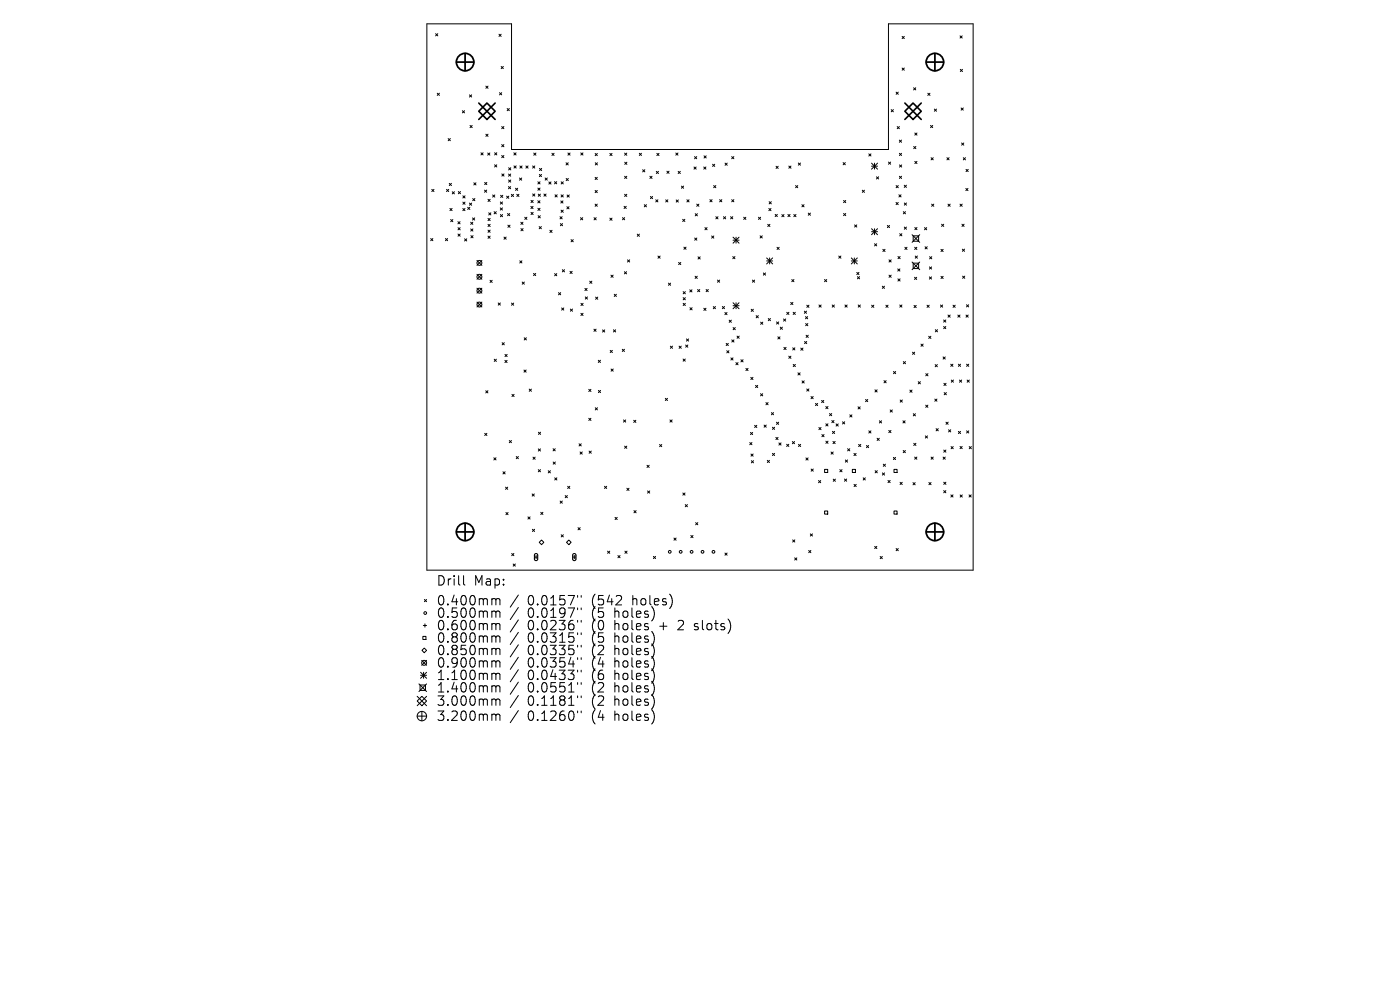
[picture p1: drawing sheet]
<svg xmlns="http://www.w3.org/2000/svg" width="297mm" height="210mm" viewBox="0 0 297 210" stroke-linecap="round" stroke-linejoin="round" font-family="sans-serif">
<defs><g id="words">
<g font-size="2.8">
<text x="92.5" y="124.5">Drill</text>
<text x="100.5" y="124.5">Map:</text>
<text x="92.5" y="128.7">0.400mm</text>
<text x="92.5" y="131.3">0.500mm</text>
<text x="111.9" y="128.7">0.0157&quot;</text>
<text x="111.9" y="131.3">0.0197&quot;</text>
<text x="125.7" y="128.7">(542</text>
<text x="125.7" y="131.3">(5</text>
<text x="130.6" y="131.3">holes)</text>
<text x="134.4" y="128.7">holes)</text>
<text x="92.5" y="134">0.600mm</text>
<text x="92.5" y="136.6">0.800mm</text>
<text x="111.9" y="134">0.0236&quot;</text>
<text x="111.9" y="136.6">0.0315&quot;</text>
<text x="125.7" y="134">(0</text>
<text x="125.7" y="136.6">(5</text>
<text x="130.6" y="134">holes</text>
<text x="130.6" y="136.6">holes)</text>
<text x="140.4" y="134">+</text>
<text x="144.6" y="134">2</text>
<text x="148.2" y="134">slots)</text>
<text x="92.5" y="139.3">0.850mm</text>
<text x="92.5" y="141.9">0.900mm</text>
<text x="111.9" y="139.3">0.0335&quot;</text>
<text x="111.9" y="141.9">0.0354&quot;</text>
<text x="125.7" y="139.3">(2</text>
<text x="125.7" y="141.9">(4</text>
<text x="130.6" y="139.3">holes)</text>
<text x="130.6" y="141.9">holes)</text>
<text x="92.5" y="144.5">1.100mm</text>
<text x="92.5" y="147.2">1.400mm</text>
<text x="111.9" y="144.5">0.0433&quot;</text>
<text x="111.9" y="147.2">0.0551&quot;</text>
<text x="125.7" y="144.5">(6</text>
<text x="125.7" y="147.2">(2</text>
<text x="130.6" y="144.5">holes)</text>
<text x="130.6" y="147.2">holes)</text>
<text x="92.5" y="150">3.000mm</text>
<text x="92.5" y="153.2">3.200mm</text>
<text x="111.9" y="150">0.1181&quot;</text>
<text x="111.9" y="153.2">0.1260&quot;</text>
<text x="125.7" y="150">(2</text>
<text x="125.7" y="153.2">(4</text>
<text x="130.6" y="150">holes)</text>
<text x="130.6" y="153.2">holes)</text>
</g>
</g></defs>
<g fill="none" stroke="#000" stroke-width=".21">
<path d="M90.6 5.1h17.9v26.6h80v-26.6h17.9v115.8h-115.8zM92.4 7.1l.5 .5M92.8 19.8l.4 .4M92.9 7.1l-.5 .5M93.2 19.8l-.4 .4M103.1 18.3l.4 .4M103.5 18.3l-.4 .4M105.9 7.3l.4 .4M106 19.7l.4 .4M106.3 7.3l-.4 .4M106.3 14.1l.5 .5M106.4 19.7l-.4 .4"/>
<path d="M106.8 14.1l-.5 .5M190.1 19.5l.5 .5M190.6 19.5l-.5 .5M191.4 7.7l.4 .5M191.4 14.4l.4 .5M191.8 7.7l-.4 .5M191.8 14.4l-.4 .5M193.8 18.6l.5 .5M194.3 18.6l-.5 .5M196.8 19.8l.5 .4M197.3 19.8l-.5 .4M203.7 7.6l.4 .5"/>
<path d="M203.7 14.7l.5 .5M204.1 7.6l-.4 .5M204.2 14.7l-.5 .5M95.1 29.4l.4 .5M95.3 38.9l.5 .5M95.5 29.4l-.4 .5M95.8 38.9l-.5 .5M98.1 23.5l.5 .4M98.6 23.5l-.5 .4M99.6 20.1l.5 .5M99.7 26.6l.5 .5M100.1 20.1l-.5 .5"/>
<path d="M100.2 26.6l-.5 .5M100.5 38.8l.5 .4M101 38.8l-.5 .4M102 32.4l.5 .5M102.5 32.4l-.5 .5M102.8 38.7l.5 .5M103.1 28.5l.4 .4M103.3 38.7l-.5 .5M103.5 32.4l.4 .5M103.5 28.5l-.4 .4M103.9 32.4l-.4 .5M104.9 35l.5 .4"/>
<path d="M104.9 32.4l.5 .5M105.4 35l-.5 .4M105.4 32.4l-.5 .5M106.4 26.8l.5 .5M106.4 30.7l.5 .4M106.4 33l.5 .5M106.5 36.9l.4 .5M106.9 26.8l-.5 .5M106.9 30.7l-.5 .4M106.9 33l-.5 .5M106.9 36.9l-.4 .5M107.6 23l.5 .5"/>
<path d="M107.9 39.6l.4 .4M107.9 36.9l.4 .5M107.9 38.2l.5 .4M107.9 35.6l.5 .4M108.1 23l-.5 .5M108.3 39.6l-.4 .4M108.3 36.9l-.4 .5M108.4 38.2l-.5 .4M108.4 35.6l-.5 .4M109 32.4l.5 .5M109 35.2l.5 .5M109.4 39.9l.4 .5"/>
<path d="M109.5 32.4l-.5 .5M109.5 35.2l-.5 .5M109.8 39.9l-.4 .5M110.2 37.8l.5 .4M110.3 35.2l.5 .5M110.7 37.8l-.5 .4M110.8 35.2l-.5 .5M111.6 35.2l.4 .5M112 35.2l-.4 .5M113 35.2l.5 .5M113.2 32.5l.5 .4M113.5 35.2l-.5 .5"/>
<path d="M113.7 32.5l-.5 .4M114.1 38.6l.5 .4M114.1 39.9l.5 .5M114.4 37l.5 .5M114.5 35.7l.4 .5M114.6 38.6l-.5 .4M114.6 39.9l-.5 .5M114.9 37l-.5 .5M114.9 35.7l-.4 .5M115.6 37.8l.5 .4M116.1 37.8l-.5 .4M116.4 38.6l.5 .5"/>
<path d="M116.9 38.6l-.5 .5M117.1 32.5l.4 .5M117.5 32.5l-.4 .5M117.6 38.5l.5 .5M118.1 38.5l-.5 .5M119 38.6l.5 .4M119.5 38.6l-.5 .4M120.1 34.5l.4 .5M120.1 37.9l.5 .4M120.5 32.5l.4 .4M120.5 34.5l-.4 .5M120.6 37.9l-.5 .4"/>
<path d="M120.9 32.5l-.4 .4M123.2 32.4l.5 .5M123.7 32.4l-.5 .5M126.3 37.6l.4 .5M126.3 32.6l.4 .4M126.3 34.5l.4 .5M126.7 37.6l-.4 .5M126.7 32.6l-.4 .4M126.7 34.5l-.4 .5M129.4 32.5l.4 .5M129.8 32.5l-.4 .5M132.5 32.5l.5 .4"/>
<path d="M132.5 37.4l.5 .5M132.5 34.4l.5 .5M133 37.4l-.5 .5M133 32.5l-.5 .4M133 34.4l-.5 .5M135.6 32.5l.5 .5M136.1 32.5l-.5 .5M136.3 36l.5 .5M136.8 36l-.5 .5M137.9 37.4l.4 .5M138.3 37.4l-.4 .5M139.2 36.3l.5 .5"/>
<path d="M139.3 32.5l.5 .5M139.7 36.3l-.5 .5M139.8 32.5l-.5 .5M141.5 36.3l.4 .5M141.9 36.3l-.4 .5M143.4 32.5l.4 .4M143.8 32.5l-.4 .4M143.9 36.3l.4 .5M144.3 36.3l-.4 .5M144.6 39.5l.4 .4M145 39.5l-.4 .4M147.2 35.4l.5 .5"/>
<path d="M147.3 33.2l.5 .5M147.7 35.4l-.5 .5M147.8 33.2l-.5 .5M149.3 35.4l.5 .5M149.4 33.1l.4 .4M149.8 35.4l-.5 .5M149.8 33.1l-.4 .4M151.2 34.8l.4 .5M151.4 39.4l.5 .4M151.6 34.8l-.4 .5M151.9 39.4l-.5 .4M153.8 34.6l.5 .5"/>
<path d="M154.3 34.6l-.5 .5M155.2 33.2l.5 .5M155.7 33.2l-.5 .5M164.6 35.3l.5 .4M165.1 35.3l-.5 .4M167.3 35.2l.5 .5M167.8 35.2l-.5 .5M168.8 39.4l.4 .4M169.2 39.4l-.4 .4M169.4 34.6l.4 .4M169.8 34.6l-.4 .4M178.9 34.5l.4 .5"/>
<path d="M179.3 34.5l-.4 .5M184.3 32.6l.5 .5M184.8 32.6l-.5 .5M184.9 34.6l1.3 1.3M184.9 35.2h1.3M185.5 34.6v1.3M185.9 37.5l.5 .5M186.2 34.6l-1.3 1.3M186.4 37.5l-.5 .5M188.5 34.4l.4 .4M188.9 34.4l-.4 .4M189.1 23.3l.4 .4"/>
<path d="M189.5 23.3l-.4 .4M190.1 39.4l.5 .4M190.3 26.8l.5 .5M190.6 39.4l-.5 .4M190.8 29.7l.5 .5M190.8 26.8l-.5 .5M190.8 32.5l.5 .5M190.8 37.4l.5 .5M190.8 35l.5 .4M191.3 29.7l-.5 .5M191.3 32.5l-.5 .5M191.3 37.4l-.5 .5"/>
<path d="M191.3 35l-.5 .4M191.8 39.3l.5 .5M192.3 39.3l-.5 .5M193.8 31.1l.5 .4M194.1 28.2l.4 .5M194.1 34.2l.4 .5M194.3 31.1l-.5 .4M194.5 28.2l-.4 .5M194.5 34.2l-.4 .5M197.4 26.6l.5 .5M197.5 33.5l.5 .4M197.9 26.6l-.5 .5"/>
<path d="M198 33.5l-.5 .4M198.2 23.1l.5 .5M198.7 23.1l-.5 .5M200.9 33.5l.4 .4M201.3 33.5l-.4 .4M203.9 22.9l.5 .5M204 30.3l.5 .5M204.4 22.9l-.5 .5M204.4 33.5l.4 .4M204.5 30.3l-.5 .5M204.8 33.5l-.4 .4M204.9 40l.5 .4"/>
<path d="M204.9 35.9l.5 .5M205.4 40l-.5 .4M205.4 35.9l-.5 .5M91.4 50.6l.4 .5M91.6 40.2l.5 .4M91.8 50.6l-.4 .5M92.1 40.2l-.5 .4M94.5 50.6l.5 .5M94.7 40.2l.5 .4M95 50.6l-.5 .5M95.2 40.2l-.5 .4M95.4 44.2l.5 .5"/>
<path d="M95.6 46.6l.5 .4M95.9 44.2l-.5 .5M95.9 40.7l.5 .4M96.1 46.6l-.5 .4M96.4 40.7l-.5 .4M97.1 47l.5 .5M97.2 48.3l.4 .5M97.2 49.6l.4 .5M97.2 40.6l.5 .5M97.6 47l-.5 .5M97.6 48.3l-.4 .5M97.6 49.6l-.4 .5"/>
<path d="M97.7 40.6l-.5 .5M98.2 44.2l.4 .5M98.2 41.5l.5 .5M98.2 42.9l.5 .4M98.6 50.7l.4 .4M98.6 44.2l-.4 .5M98.7 41.5l-.5 .5M98.7 42.9l-.5 .4M99 50.7l-.4 .4M99.2 44l.5 .4M99.6 43.1l.5 .4M99.7 44l-.5 .4"/>
<path d="M99.9 47.1l.4 .5M99.9 48.6l.4 .4M99.9 50l.5 .5M100.1 43.1l-.5 .4M100.2 46.2l.5 .5M100.3 42.1l.4 .5M100.3 47.1l-.4 .5M100.3 48.6l-.4 .4M100.4 50l-.5 .5M100.7 46.2l-.5 .5M100.7 42.1l-.4 .5M101.2 55.2l1 1.1"/>
<path d="M101.2 58.2l1 1M102.2 58.2l-1 1M102.2 55.2l-1 1.1M102.8 40.3l.4 .5M103.2 40.3l-.4 .5M103.5 42.3l.5 .4M103.5 46.3l.5 .5M103.5 47.6l.5 .5M103.5 48.8l.5 .5M103.5 50.1l.5 .5M103.7 45.1l.4 .5M104 59.5l.4 .4"/>
<path d="M104 42.3l-.5 .4M104 46.3l-.5 .5M104 47.6l-.5 .5M104 48.8l-.5 .5M104 50.1l-.5 .5M104.1 45.1l-.4 .5M104.4 59.5l-.4 .4M104.5 41.4l.5 .4M104.8 44.9l.5 .5M105 41.4l-.5 .4M105.3 44.9l-.5 .5M106.1 44.1l.5 .5"/>
<path d="M106.1 42.8l.5 .5M106.2 45.5l.4 .5M106.2 41.4l.5 .5M106.6 44.1l-.5 .5M106.6 42.8l-.5 .5M106.6 45.5l-.4 .5M106.7 41.4l-.5 .5M106.9 50.3l.5 .5M107.4 50.3l-.5 .5M107.5 41.6l.4 .5M107.7 45.3l.4 .5M107.7 47.8l.5 .4"/>
<path d="M107.9 41.6l-.4 .5M108.1 45.3l-.4 .5M108.2 47.8l-.5 .4M108.5 41.2l.4 .5M108.9 41.2l-.4 .5M109.6 41.2l.5 .5M110.1 41.2l-.5 .5M110.3 55.3l.4 .5M110.5 47.1l.5 .5M110.5 48.5l.5 .5M110.7 55.3l-.4 .5M110.8 59.8l.4 .5"/>
<path d="M111 47.1l-.5 .5M111 48.5l-.5 .5M111.2 59.8l-.4 .5M111.3 46.1l.5 .4M111.8 46.1l-.5 .4M112.6 43.8l.5 .5M112.6 42.5l.5 .5M112.6 45.1l.5 .4M113 41.1l.5 .5M113.1 43.8l-.5 .5M113.1 42.5l-.5 .5M113.1 45.1l-.5 .4"/>
<path d="M113.2 58l.5 .5M113.5 41.1l-.5 .5M113.7 58l-.5 .5M114.1 42.6l.5 .4M114.1 44.2l.5 .4M114.2 45.8l.4 .4M114.2 41.2l.5 .4M114.4 48.1l.4 .4M114.6 42.6l-.5 .4M114.6 44.2l-.5 .4M114.6 45.8l-.4 .4M114.7 41.2l-.5 .4"/>
<path d="M114.8 48.1l-.4 .4M115.4 41.2l.5 .4M115.9 41.2l-.5 .4M116.7 48.9l.4 .4M117.1 48.9l-.4 .4M117.7 58l.4 .5M117.7 41.3l.5 .5M118.1 58l-.4 .5M118.2 41.3l-.5 .5M118.8 46l.5 .4M118.9 47.4l.4 .5M119 42.6l.4 .5"/>
<path d="M119 41.3l.5 .5M119 44.6l.5 .4M119.3 46l-.5 .4M119.3 57.2l.5 .5M119.3 47.4l-.4 .5M119.4 42.6l-.4 .5M119.5 41.3l-.5 .5M119.5 44.6l-.5 .4M119.8 57.2l-.5 .5M120.3 43.8l.4 .5M120.3 41.4l.5 .4M120.7 43.8l-.4 .5"/>
<path d="M120.8 41.4l-.5 .4M120.9 57.6l.5 .4M121.2 50.8l.4 .5M121.4 57.6l-.5 .4M121.6 50.8l-.4 .5M123.2 46.2l.4 .4M123.6 46.2l-.4 .4M125.1 59.6l.5 .5M125.6 59.6l-.5 .5M126 46.2l.5 .4M126.3 40.4l.4 .5M126.3 43.3l.4 .5"/>
<path d="M126.5 46.2l-.5 .4M126.7 40.4l-.4 .5M126.7 43.3l-.4 .5M129.4 46.3l.4 .4M129.6 58.4l.5 .4M129.8 46.3l-.4 .4M130.1 58.4l-.5 .4M132.1 46.2l.4 .4M132.4 43.8l.5 .4M132.5 57.6l.4 .5M132.5 41.2l.5 .5M132.5 46.2l-.4 .4"/>
<path d="M132.9 43.8l-.5 .4M132.9 57.6l-.4 .5M133 41.2l-.5 .5M133.1 55.1l.5 .5M133.6 55.1l-.5 .5M135.2 49.7l.5 .4M135.7 49.7l-.5 .4M136.7 43.4l.4 .5M137.1 43.4l-.4 .5M138 41.7l.4 .4M138.4 41.7l-.4 .4M139.1 42.4l.5 .4"/>
<path d="M139.6 42.4l-.5 .4M139.6 54.3l.4 .5M140 54.3l-.4 .5M141.2 42.4l.5 .4M141.7 42.4l-.5 .4M143.4 42.4l.5 .5M143.9 42.4l-.5 .5M144 55.7l.4 .4M144.4 55.7l-.4 .4M144.8 46.5l.5 .5M145.1 52.4l.4 .5M145.3 46.5l-.5 .5"/>
<path d="M145.5 52.4l-.4 .5M145.7 42.4l.5 .4M146.2 42.4l-.5 .4M147.4 50.5l.4 .5M147.5 58.6l.4 .5M147.5 45.3l.5 .5M147.8 43.3l.5 .5M147.8 50.5l-.4 .5M147.9 58.6l-.4 .5M148 45.3l-.5 .5M148.1 54.5l.4 .4M148.3 43.3l-.5 .5"/>
<path d="M148.5 54.5l-.4 .4M149.5 48.3l.5 .4M150 48.3l-.5 .4M150.6 42.4l.5 .4M151 50.1l.4 .4M151.1 42.4l-.5 .4M151.4 50.1l-.4 .4M151.9 46l.4 .4M152.2 59.4l.5 .5M152.3 46l-.4 .4M152.7 59.4l-.5 .5M152.7 42.4l.4 .4"/>
<path d="M153.1 42.4l-.4 .4M153.5 46l.4 .4M153.9 46l-.4 .4M155 46l.5 .4M155.2 42.4l.5 .4M155.5 46l-.5 .4M155.5 54.4l.4 .5M155.5 50.3l1.3 1.3M155.5 50.9h1.3M155.7 42.4l-.5 .4M155.9 54.4l-.4 .5M156.1 50.3v1.3"/>
<path d="M156.8 50.3l-1.3 1.3M157.8 46.1l.4 .4M158.2 46.1l-.4 .4M159.6 59.4l.5 .5M160.1 59.4l-.5 .5M160.9 46.1l.5 .4M161.2 50l.5 .5M161.4 46.1l-.5 .4M161.7 50l-.5 .5M161.9 57.9l.5 .5M162.4 57.9l-.5 .5M162.6 54.7l1.3 1.3"/>
<path d="M162.6 55.4h1.3M162.9 47.6l.4 .5M163.1 44.2l.5 .5M163.2 42.8l.4 .4M163.3 54.7v1.3M163.3 47.6l-.4 .5M163.6 44.2l-.5 .5M163.6 42.8l-.4 .4M163.9 54.7l-1.3 1.3M164.4 45.5l.5 .4M164.8 52.5l.5 .4M164.9 45.5l-.5 .4"/>
<path d="M165.3 52.5l-.5 .4M165.9 45.5l.4 .5M166.3 45.5l-.4 .5M167.1 45.5l.5 .5M167.6 45.5l-.5 .5M168 59.3l.4 .5M168.4 45.5l.5 .5M168.4 59.3l-.4 .5M168.9 45.5l-.5 .5M170.1 43.4l.5 .5M170.6 43.4l-.5 .5M171.5 45.2l.4 .5"/>
<path d="M171.9 45.2l-.4 .5M174.9 59.3l.5 .5M175.4 59.3l-.5 .5M177.9 54.3l.5 .5M178.4 54.3l-.5 .5M179 42.5l.4 .5M179 45.3l.4 .4M179.4 42.5l-.4 .5M179.4 45.3l-.4 .4M180.6 55.4h1.3M180.6 54.7l1.3 1.3M181.2 54.7v1.3"/>
<path d="M181.3 47.7l.5 .5M181.8 47.7l-.5 .5M181.8 57.8l.4 .5M181.9 54.7l-1.3 1.3M181.9 58.7l.5 .4M182.2 57.8l-.4 .5M182.4 58.7l-.5 .4M182.9 40.3l.5 .5M183.4 40.3l-.5 .5M184.9 48.5l1.3 1.3M184.9 49.2h1.3M185.5 51.7l.5 .5"/>
<path d="M185.5 48.5v1.3M186 51.7l-.5 .5M186.2 48.5l-1.3 1.3M187.3 52.9l.5 .5M187.8 52.9l-.5 .5M188.3 47.8l.4 .5M188.6 55.1l.5 .5M188.6 58.4l.5 .4M188.7 47.8l-.4 .5M189.1 55.1l-.5 .5M189.1 58.4l-.5 .4M190.1 43l.5 .4"/>
<path d="M190.5 57l.4 .5M190.5 59.2l.5 .4M190.5 54.4l.5 .5M190.6 43l-.5 .4M190.7 41.3l.5 .5M190.9 49.6l.4 .4M190.9 57l-.4 .5M191 59.2l-.5 .4M191 54.4l-.5 .5M191.2 41.3l-.5 .5M191.3 49.6l-.4 .4M191.6 44.9l.5 .5"/>
<path d="M191.8 43.1l.5 .4M191.8 48.2l.5 .4M192 52.5l.4 .4M192.1 44.9l-.5 .5M192.3 43.1l-.5 .4M192.3 48.2l-.5 .4M192.4 52.5l-.4 .4M193.5 49.8l1.6 1.6M193.5 55.6l1.6 1.6M193.7 50h1.2v1.2h-1.2zM193.7 55.8h1.2v1.2h-1.2zM194 58.8l.5 .5"/>
<path d="M194 52.5l.5 .4M194.1 48.3l.4 .4M194.2 54.3l.4 .5M194.5 58.8l-.5 .5M194.5 52.5l-.5 .4M194.5 48.3l-.4 .4M194.6 54.3l-.4 .5M195.1 49.8l-1.6 1.6M195.1 55.6l-1.6 1.6M196.1 48.3l.5 .4M196.2 52.3l.5 .5M196.6 48.3l-.5 .4"/>
<path d="M196.7 52.3l-.5 .5M197.2 58.7l.4 .5M197.2 56.6l.4 .5M197.2 54.4l.5 .5M197.6 58.7l-.4 .5M197.6 56.6l-.4 .5M197.6 43.3l.5 .5M197.7 54.4l-.5 .5M198.1 43.3l-.5 .5M199.6 52.9l.5 .5M199.6 58.6l.5 .5M199.7 47.6l.5 .4"/>
<path d="M200.1 52.9l-.5 .5M200.1 58.6l-.5 .5M200.2 47.6l-.5 .4M201.1 43.3l.5 .5M201.6 43.3l-.5 .5M203.7 43.3l.4 .5M204.1 47.6l.4 .4M204.1 43.3l-.4 .5M204.2 52.9l.4 .4M204.2 58.6l.5 .4M204.5 47.6l-.4 .4M204.6 52.9l-.4 .4"/>
<path d="M204.7 58.6l-.5 .4M101.2 61.1l1 1.1M101.2 64.1l1 1M102.2 61.1l-1 1.1M102.2 64.1l-1 1M104.8 76.2l.5 .5M105.3 76.2l-.5 .5M105.7 64.3l.5 .4M106.2 64.3l-.5 .4M106.5 72.7l.5 .5M107 72.7l-.5 .5M107.1 76.4l.5 .5"/>
<path d="M107.1 75.2l.5 .4M107.6 76.4l-.5 .5M107.6 75.2l-.5 .4M108.5 64.3l.5 .5M109 64.3l-.5 .5M111.2 78.5l.4 .5M111.2 71.6l.5 .5M111.6 78.5l-.4 .5M111.7 71.6l-.5 .5M118.5 62.1l.4 .4M118.9 62.1l-.4 .4M119.1 65.3l.5 .5"/>
<path d="M119.6 65.3l-.5 .5M121 65.6l.5 .4M121.5 65.6l-.5 .4M123.2 66.5l.5 .4M123.2 64.3l.5 .5M123.7 66.5l-.5 .4M123.7 64.3l-.5 .5M124.1 61.2l.4 .4M124.2 63l.4 .5M124.5 61.2l-.4 .4M124.6 63l-.4 .5M126 69.8l.5 .5"/>
<path d="M126.4 63l.4 .5M126.5 69.8l-.5 .5M126.8 63l-.4 .5M126.9 76.4l.5 .5M127.4 76.4l-.5 .5M127.8 70l.5 .4M128.3 70l-.5 .4M129.4 74.3l.5 .5M129.6 78.3l.5 .4M129.9 74.3l-.5 .5M130.1 78.3l-.5 .4M130.1 70l.5 .4"/>
<path d="M130.3 62.4l.5 .5M130.6 70l-.5 .4M130.8 62.4l-.5 .5M132 74.1l.5 .5M132.5 74.1l-.5 .5M141.8 60.1l.5 .4M142.2 73.4l.5 .5M142.3 60.1l-.5 .4M142.7 73.4l-.5 .5M144.1 73.4l.4 .5M144.5 73.4l-.4 .5M144.9 76.2l.5 .4"/>
<path d="M144.9 64.3l.5 .5M144.9 61.9l.5 .4M144.9 63.1l.5 .5M145.4 76.2l-.5 .4M145.4 61.9l-.5 .4M145.4 63.1l-.5 .5M145.4 64.3l-.5 .5M145.5 73.2l.4 .5M145.6 71.9l.5 .5M145.9 73.2l-.4 .5M146.1 71.9l-.5 .5M146.3 61.5l.5 .4"/>
<path d="M146.4 65.3l.4 .4M146.8 61.5l-.5 .4M146.8 65.3l-.4 .4M148 61.4l.5 .5M148.5 61.4l-.5 .5M149.3 65.4l.5 .5M149.8 65.4l-.5 .5M149.8 61.4l.5 .5M150.3 61.4l-.5 .5M151.3 65l.5 .5M151.8 65l-.5 .5M153.2 65l.5 .5"/>
<path d="M153.7 65l-.5 .5M153.8 66.3l.4 .5M154.1 72.8l.4 .5M154.2 74.4l.4 .5M154.2 66.3l-.4 .5M154.5 72.8l-.4 .5M154.6 74.4l-.4 .5M154.7 67.9l.5 .5M155 75.9l.5 .5M155.2 67.9l-.5 .5M155.2 72.1l.5 .5M155.5 75.9l-.5 .5"/>
<path d="M155.5 64.2l1.3 1.3M155.5 64.9h1.3M155.5 69.5l.5 .4M155.7 72.1l-.5 .5M156 69.5l-.5 .4M156.1 76.9l.5 .5M156.1 64.2v1.3M156.4 71.3l.4 .5M156.6 76.9l-.5 .5M156.8 64.2l-1.3 1.3M156.8 71.3l-.4 .5M157.2 76.3l.4 .5"/>
<path d="M157.6 76.3l-.4 .5M158.2 78.1l.5 .5M158.7 78.1l-.5 .5M159.4 65.6l.4 .5M159.8 65.6l-.4 .5M160.4 67l.5 .4M160.9 67l-.5 .4M161.4 68.3l.4 .5M161.8 68.3l-.4 .5M163 67.6l.5 .4M163.5 67.6l-.5 .4M164.7 68.3l.5 .5"/>
<path d="M165 71.5l.5 .4M165.2 68.3l-.5 .5M165.5 71.5l-.5 .4M165.5 69.4l.5 .5M166 69.4l-.5 .5M166.2 67.7l.5 .4M166.3 73.7l.5 .5M166.7 67.7l-.5 .4M166.8 73.7l-.5 .5M166.9 66.2l.5 .5M167.3 75.6l.5 .4M167.4 66.2l-.5 .5"/>
<path d="M167.8 64.1l.4 .5M167.8 75.6l-.5 .4M168.2 73.8l.4 .4M168.2 64.1l-.4 .5M168.3 66.2l.4 .5M168.3 77.3l.4 .5M168.6 73.8l-.4 .4M168.7 66.2l-.4 .5M168.7 77.3l-.4 .5M169.3 79.1l.4 .5M169.7 79.1l-.4 .5M169.9 73.8l.4 .5"/>
<path d="M170.3 73.8l-.4 .5M170.6 66l.5 .5M170.7 72.4l.4 .5M170.9 67.2l.4 .4M170.9 68.6l.5 .5M171 71.1l.5 .5M171.1 66l-.5 .5M171.1 72.4l-.4 .5M171.2 64.7l.4 .5M171.3 67.2l-.4 .4M171.4 68.6l-.5 .5M171.5 71.1l-.5 .5"/>
<path d="M171.6 64.7l-.4 .5M173.7 64.7l.5 .5M174.2 64.7l-.5 .5M176.5 64.7l.5 .5M177 64.7l-.5 .5M179.3 64.7l.4 .5M179.7 64.7l-.4 .5M182.1 64.7l.4 .5M182.5 64.7l-.4 .5M184.9 64.7l.5 .5M185.4 64.7l-.5 .5M187.2 60.7l.4 .5"/>
<path d="M187.6 60.7l-.4 .5M187.9 64.7l.5 .5M188.4 64.7l-.5 .5M189.5 78.8l.5 .5M190 78.8l-.5 .5M190.9 64.7l.4 .5M191.3 64.7l-.4 .5M191.6 76.7l.5 .5M192.1 76.7l-.5 .5M193.6 74.7l.4 .5M193.9 64.8l.5 .5M194 74.7l-.4 .5"/>
<path d="M194.4 64.8l-.5 .5M195.4 73l.4 .5M195.8 73l-.4 .5M196.4 79.3l.5 .4M196.7 64.7l.4 .5M196.9 79.3l-.5 .4M197 71.3l.5 .5M197.1 64.7l-.4 .5M197.5 71.3l-.5 .5M198.4 77.3l.5 .5M198.4 69.9l.5 .5M198.9 77.3l-.5 .5"/>
<path d="M198.9 69.9l-.5 .5M199.5 64.7l.5 .5M200 64.7l-.5 .5M200.1 75.7l.4 .5M200.2 67.9l.5 .4M200.2 69.3l.5 .4M200.5 75.7l-.4 .5M200.7 67.9l-.5 .4M200.7 69.3l-.5 .4M201.1 66.8l.5 .5M201.6 66.8l-.5 .5M201.7 77.3l.5 .4"/>
<path d="M202.2 77.3l-.5 .4M202.2 64.7l.4 .5M202.6 64.7l-.4 .5M203.2 66.8l.5 .5M203.3 77.3l.5 .4M203.7 66.8l-.5 .5M203.8 77.3l-.5 .4M204.9 66.8l.5 .5M205 64.6l.5 .5M205.1 77.3l.4 .4M205.4 66.8l-.5 .5M205.5 64.6l-.5 .5"/>
<path d="M205.5 77.3l-.4 .4M102.8 91.9l.5 .5M103 82.9l.5 .5M103.3 91.9l-.5 .5M103.5 82.9l-.5 .5M104.8 97.1l.4 .5M105.2 97.1l-.4 .5M108 93.4l.5 .5M108.5 93.4l-.5 .5M108.6 83.7l.5 .4M109.1 83.7l-.5 .4M109.5 96.8l.5 .5"/>
<path d="M110 96.8l-.5 .5M112.3 82.5l.4 .5M112.7 82.5l-.4 .5M113.1 97l.4 .4M113.5 97l-.4 .4M114.2 95.2l.5 .5M114.2 99.6l.5 .5M114.2 91.7l.5 .5M114.7 95.2l-.5 .5M114.7 99.6l-.5 .5M114.7 91.7l-.5 .5M116.3 99.9l.5 .4"/>
<path d="M116.8 99.9l-.5 .4M117.3 95.2l.5 .4M117.4 98l.4 .5M117.8 95.2l-.5 .4M117.8 98l-.4 .5M122.8 94.1l.5 .5M123.1 95.9l.4 .4M123.3 94.1l-.5 .5M123.5 95.9l-.4 .4M124.9 82.6l.5 .5M124.9 88.7l.5 .5M125 95.7l.4 .4"/>
<path d="M125.4 82.6l-.5 .5M125.4 88.7l-.5 .5M125.4 95.7l-.4 .4M126.3 86.5l.4 .5M126.7 86.5l-.4 .5M126.9 82.8l.5 .5M127.4 82.8l-.5 .5M132.3 89.1l.4 .4M132.5 94.6l.5 .5M132.7 89.1l-.4 .4M133 94.6l-.5 .5M134.4 89.1l.5 .5"/>
<path d="M134.9 89.1l-.5 .5M137.3 98.7l.4 .5M137.7 98.7l-.4 .5M139.9 94.3l.5 .5M140.4 94.3l-.5 .5M141.1 84.5l.5 .5M141.6 84.5l-.5 .5M142.1 89.1l.5 .4M142.6 89.1l-.5 .4M159.1 93.9l.4 .4M159.2 91.7l.5 .5M159.3 80l.4 .5"/>
<path d="M159.3 96.3l.5 .5M159.4 97.7l.5 .5M159.5 93.9l-.4 .4M159.7 91.7l-.5 .5M159.7 80l-.4 .5M159.8 96.3l-.5 .5M159.9 97.7l-.5 .5M160.1 90.2l.5 .5M160.3 81.8l.5 .4M160.6 90.2l-.5 .5M160.8 81.8l-.5 .4M161.3 83.5l.5 .5"/>
<path d="M161.8 83.5l-.5 .5M162.1 90.2l.5 .4M162.5 85.4l.5 .5M162.6 90.2l-.5 .4M162.8 97.7l.4 .4M163 85.4l-.5 .5M163.2 97.7l-.4 .4M163.6 87.5l.5 .5M163.9 90.6l.4 .5M163.9 96.2l.4 .4M164.1 87.5l-.5 .5M164.3 90.6l-.4 .5"/>
<path d="M164.3 96.2l-.4 .4M164.6 92.8l.5 .4M164.7 89.6l.5 .4M165.1 92.8l-.5 .4M165.2 89.6l-.5 .4M165.2 94l.5 .4M165.7 94l-.5 .4M166.9 94.2l.4 .5M167.3 94.2l-.4 .5M168.1 93.7l.5 .4M168.6 93.7l-.5 .4M169.4 94.3l.5 .4"/>
<path d="M169.9 94.3l-.5 .4M170.1 80.8l.5 .5M170.6 80.8l-.5 .5M171 97.1l.4 .5M171.1 82.5l.5 .5M171.4 97.1l-.4 .5M171.6 82.5l-.5 .5M172 84.1l.5 .5M172.1 99.5l.4 .5M172.5 84.1l-.5 .5M172.5 99.5l-.4 .5M173 85.6l.5 .4"/>
<path d="M173.5 85.6l-.5 .4M173.7 90.7l.5 .5M174.2 90.7l-.5 .5M174.3 84.9l.5 .5M174.4 92.2l.4 .4M174.8 84.9l-.5 .5M174.8 92.2l-.4 .4M174.9 99.6h.7v.6h-.7zM175.2 86.2l.5 .5M175.2 89.9l.5 .5M175.2 93.6l.5 .4M175.7 86.2l-.5 .5"/>
<path d="M175.7 89.9l-.5 .5M175.7 93.6l-.5 .4M176 87.7l.4 .5M176.3 95.9l.5 .4M176.4 87.7l-.4 .5M176.5 89.2l.4 .5M176.6 91.5l.5 .5M176.7 93.6l.5 .5M176.8 95.9l-.5 .4M176.9 89.2l-.4 .5M177.1 91.5l-.5 .5M177.2 93.6l-.5 .5"/>
<path d="M177.4 89.9l.4 .5M177.8 89.9l-.4 .5M178.2 99.6l.4 .5M178.6 99.6l-.4 .5M178.7 89.5l.5 .4M179.2 89.5l-.5 .4M179.3 97.6l.5 .4M179.8 97.6l-.5 .4M179.8 95.2l.5 .4M180.3 95.2l-.5 .4M180.3 88l.4 .5M180.7 88l-.4 .5"/>
<path d="M180.8 99.6h.7v.6h-.7zM181.2 96.2l.4 .4M181.6 96.2l-.4 .4M182 86.3l.5 .5M182.2 94.3l.4 .4M182.5 86.3l-.5 .5M182.6 94.3l-.4 .4M183.6 84.7l.5 .5M183.8 94.5l.5 .5M184.1 84.7l-.5 .5M184.3 94.5l-.5 .5M184.3 91.4l.5 .5"/>
<path d="M184.8 91.4l-.5 .5M185.6 82.7l.5 .5M185.7 99.8l.4 .5M186.1 93l.4 .4M186.1 82.7l-.5 .5M186.1 99.8l-.4 .5M186.5 93l-.4 .4M186.6 89.3l.4 .4M187 89.3l-.4 .4M187.4 98.5l.4 .4M187.5 80.7l.5 .5M187.8 98.5l-.4 .4"/>
<path d="M188 80.7l-.5 .5M188.6 91.3l.4 .5M188.8 87l.5 .4M189 91.3l-.4 .5M189.3 87l-.5 .4M189.5 97l.5 .5M189.7 99.6h.6v.6h-.6zM190 97l-.5 .5M191 84.8l.4 .5M191.4 84.8l-.4 .5M191.6 89.3l.4 .4M191.6 95.6l.5 .4"/>
<path d="M192 89.3l-.4 .4M192.1 95.6l-.5 .4M193 82.7l.5 .5M193.5 82.7l-.5 .5M193.7 87.8l.5 .4M193.8 94l.5 .5M194 97l.5 .4M194.2 87.8l-.5 .4M194.3 94l-.5 .5M194.5 97l-.5 .4M194.8 81l.5 .4M195.3 81l-.5 .4"/>
<path d="M196.3 92.5l.5 .4M196.4 85.9l.4 .5M196.8 92.5l-.5 .4M196.8 85.9l-.4 .5M197.5 97l.5 .4M198 97l-.5 .4M198.3 84.7l.5 .4M198.6 90.9l.5 .5M198.8 84.7l-.5 .4M199.1 90.9l-.5 .5M200.1 97l.4 .4M200.2 95.5l.5 .4"/>
<path d="M200.2 81.3l.5 .5M200.3 83.3l.5 .4M200.5 97l-.4 .4M200.7 95.5l-.5 .4M200.7 89.6l.4 .4M200.7 81.3l-.5 .5M200.8 83.3l-.5 .4M201.1 89.6l-.4 .4M201.2 91.2l.5 .4M201.7 91.2l-.5 .4M201.8 94.7l.4 .5M201.8 80.6l.5 .5"/>
<path d="M202.2 94.7l-.4 .5M202.3 80.6l-.5 .5M203.3 91.5l.5 .5M203.5 80.6l.5 .5M203.7 94.7l.4 .5M203.8 91.5l-.5 .5M204 80.6l-.5 .5M204.1 94.7l-.4 .5M205.1 91.4l.4 .5M205.2 80.6l.4 .5M205.5 91.4l-.4 .5M205.6 94.7l.5 .5"/>
<path d="M205.6 80.6l-.4 .5M206.1 94.7l-.5 .5M106.7 100.1l.5 .4M107.2 100.1l-.5 .4M107.2 103.3l.5 .5M107.3 108.7l.5 .5M107.7 103.3l-.5 .5M107.8 108.7l-.5 .5M108.6 117.4l.4 .5M108.9 119.6l.4 .5M109 117.4l-.4 .5M109.3 119.6l-.4 .5"/>
<path d="M112 109.6l.5 .5M112.5 109.6l-.5 .5M112.9 104.8l.5 .4M112.9 112.3l.5 .4M113.4 104.8l-.5 .4M113.4 118.2h.7M113.4 112.3l-.5 .4M113.7 117.8v.7M114.4 115l.5-.4 .5 .4-.5 .5zM114.7 108.7l.5 .4M115.2 108.7l-.5 .4M117.7 101.4l.4 .4"/>
<path d="M118.1 101.4l-.4 .4M118.8 106.3l.5 .5M119.1 113.4l.4 .5M119.3 106.3l-.5 .5M119.5 113.4l-.4 .5M119.9 105.1l.5 .5M120.2 115l.5-.4 .5 .4-.5 .5zM120.4 105.1l-.5 .5M120.4 103.2l.5 .4M120.9 103.2l-.5 .4M121.5 118.2h.7M121.8 117.8v.7"/>
<path d="M122.6 111.9l.5 .5M123.1 111.9l-.5 .5M128.2 103.2l.5 .4M128.7 103.2l-.5 .4M128.9 116.9l.5 .5M129.4 116.9l-.5 .5M130.5 109.8l.4 .4M130.9 109.8l-.4 .4M131.1 117.9l.4 .4M131.5 117.9l-.4 .4M132.6 116.9l.4 .5M133 103.6l.4 .4"/>
<path d="M133 116.9l-.4 .5M133.4 103.6l-.4 .4M134.5 108.3l.5 .5M135 108.3l-.5 .5M137.4 104.1l.4 .5M137.8 104.1l-.4 .5M138.6 118l.5 .5M139.1 118l-.5 .5M143 114.1l.4 .5M143.4 114.1l-.4 .5M144.9 104.6l.4 .4M145.3 104.6l-.4 .4"/>
<path d="M145.4 107l.4 .5M145.8 107l-.4 .5M146.6 113.6l.4 .5M147 113.6l-.4 .5M147.6 110.9l.4 .4M148 110.9l-.4 .4M153.8 117.3l.5 .5M154.3 117.3l-.5 .5M168.2 114.5l.4 .5M168.6 118.3l.4 .5M168.6 114.5l-.4 .5M169 118.3l-.4 .5"/>
<path d="M171.6 116.8l.4 .4M171.9 113.3l.5 .4M172 116.8l-.4 .4M172.4 113.3l-.5 .4M173.6 101.9l.5 .5M174.1 101.9l-.5 .5M174.9 108.4h.7v.7h-.7zM176.8 101.6l.4 .5M177.2 101.6l-.4 .5M179.2 101.6l.4 .5M179.6 101.6l-.4 .5M181.2 102.8l.4 .4"/>
<path d="M181.6 102.8l-.4 .4M183.1 101.4l.5 .4M183.6 101.4l-.5 .4M185.6 115.9l.4 .5M186 115.9l-.4 .5M186.7 118l.5 .5M187.2 118l-.5 .5M187.2 100.3l.5 .5M187.7 100.3l-.5 .5M188.4 101.9l.4 .5M188.8 101.9l-.4 .5M189.7 108.4h.6v.7h-.6z"/>
<path d="M190.1 116.4l.5 .4M190.6 116.4l-.5 .4M190.9 102.3l.5 .5M191.4 102.3l-.5 .5M193.7 102.4l.4 .4M194.1 102.4l-.4 .4M197.1 102.4l.4 .4M197.5 102.4l-.4 .4M200.2 104.1l.5 .4M200.2 102.3l.5 .5M200.7 104.1l-.5 .4M200.7 102.3l-.5 .5"/>
<path d="M201.7 105l.5 .4M202.2 105l-.5 .4M203.7 105l.5 .5M204.2 105l-.5 .5M205.6 105l.4 .4M206 105l-.4 .4M89.5 138l.5-.5 .5 .5-.5 .5zM89.7 135h.7v.7h-.7zM89.8 132.7h.7M90 127.2l.5 .4M90.2 132.3v.7M90.5 127.2l-.5 .4"/>
<path d="M98.3 122.1v1.7l.3 .3M104.6 127l.5 .1 .1 .2M104.6 129.6h.3l.3 .3M104.6 132.3h.3l.3 .3M104.6 134.9h.3l.3 .3M104.6 137.5l.5 .1 .1 .2M105.2 127.3l.3-.3 .5 .1 .1 1.2M105.2 127.3v1M105.2 129.9v1.1M105.2 132.6v1M105.2 135.2v1M105.2 137.8v1.1"/>
<path d="M105.2 129.9l.3-.3 .5 .1 .1 1.3M105.2 132.6l.3-.3 .5 .1 .1 1.2M105.2 135.2l.3-.3 .5 .1 .1 1.2M105.2 137.8l.3-.3 .5 .1 .1 1.3M110 126.2l-1.8 2.6M110 128.9l-1.8 2.5M110 131.5l-1.8 2.6M110 134.1l-1.8 2.6M110 136.8l-1.8 2.6M110 139.4l-1.8 2.6M122.5 126.3v.4M122.5 129v.3"/>
<path d="M122.5 131.6v.4M122.5 134.2v.4M122.5 136.9v.4M122.5 139.5v.4M123.3 126.3v.4M123.3 129v.3M123.3 131.6v.4M123.3 134.2v.4M123.3 136.9v.4M123.3 139.5v.4M147.3 133.5l.2 .1M147.4 132.4v.4"/>
<path d="M88.5 147.7l2 2M88.5 151.9h2M88.9 145.1l1.6 1.6M89.1 145.3h1.2v1.2h-1.2zM89.2 142.6l1.3 1.3M89.2 143.2h1.3M89.5 140.1l1 1M89.5 147.7l1 1-1 1-1-1zM89.5 150.9v2M89.9 142.6v1.3M90.5 140.1l-1 1M90.5 142.6l-1.3 1.3"/>
<path d="M90.5 145.1l-1.6 1.6M90.5 147.7l-2 2M104.6 140.2l.5 .1 .1 .2M104.6 142.8h.3l.3 .3M104.6 145.5l.5 .1 .1 .2M104.6 148.3l.5 .1 .1 .2M104.6 151.5l.5 .1 .1 .2M105.2 140.5v1M105.2 143.1v1.1M105.2 145.8v1M105.2 148.6v1M105.2 151.8v1"/>
<path d="M105.2 140.5l.3-.3 .5 .1 .1 1.2M105.2 143.1l.3-.3 .5 .1 .1 1.3M105.2 145.8l.3-.3 .5 .1 .1 1.2M105.2 148.6l.3-.3 .5 .1 .1 1.2M105.2 151.8l.3-.3 .5 .1 .1 1.2M110 142.1l-1.8 2.5M110 144.7l-1.8 2.6M110 147.5l-1.8 2.6M110 150.7l-1.8 2.6M122.5 142.2v.3M122.5 144.8v.4M122.5 147.6v.4"/>
<path d="M122.5 150.8v.4M123.3 142.2v.3M123.3 144.8v.4M123.3 147.6v.4M123.3 150.8v.4"/>
<circle cx="101.7" cy="55.8" r=".52"/>
<circle cx="101.7" cy="58.7" r=".52"/>
<circle cx="101.7" cy="64.6" r=".52"/>
<circle cx="101.7" cy="61.7" r=".52"/>
<circle cx="142.1" cy="117.1" r=".29"/>
<circle cx="144.4" cy="117.1" r=".29"/>
<circle cx="146.7" cy="117.1" r=".29"/>
<circle cx="149" cy="117.1" r=".29"/>
<circle cx="151.4" cy="117.1" r=".29"/>
<circle cx="90.2" cy="130" r=".29"/>
<circle cx="89.5" cy="151.9" r="1"/>
<circle cx="90" cy="140.6" r=".52"/>
</g>
<path d="M113.5 117.5l.3-.1 .3 .3v.9l-.3 .3-.4-.2zM121.6 117.5l.3-.1 .3 .3v.9l-.3 .3-.4-.2z" fill="none" stroke="#000" stroke-width=".23"/>
<path d="M101.6 23.6l1.7-1.7 1.7 1.7-1.7 1.7zM101.6 21.9l3.4 3.4M105 21.9l-3.4 3.4M192 21.9l3.4 3.4M193.7 21.9l1.7 1.7-1.7 1.7-1.7-1.7zM195.4 21.9l-3.4 3.4" fill="none" stroke="#000" stroke-width=".35"/>
<g fill="none" stroke="#000" stroke-width=".37">
<path d="M96.8 13.2h3.7M98.7 11.3v3.7M196.5 13.2h3.7M198.3 11.3v3.7M96.8 112.8h3.7M98.7 111v3.7M196.5 112.8h3.7M198.3 111v3.7"/>
<circle cx="98.7" cy="13.2" r="1.85"/>
<circle cx="198.3" cy="13.2" r="1.85"/>
<circle cx="98.7" cy="112.8" r="1.85"/>
<circle cx="198.3" cy="112.8" r="1.85"/>
</g>
<use href="#words"/>
</svg>
